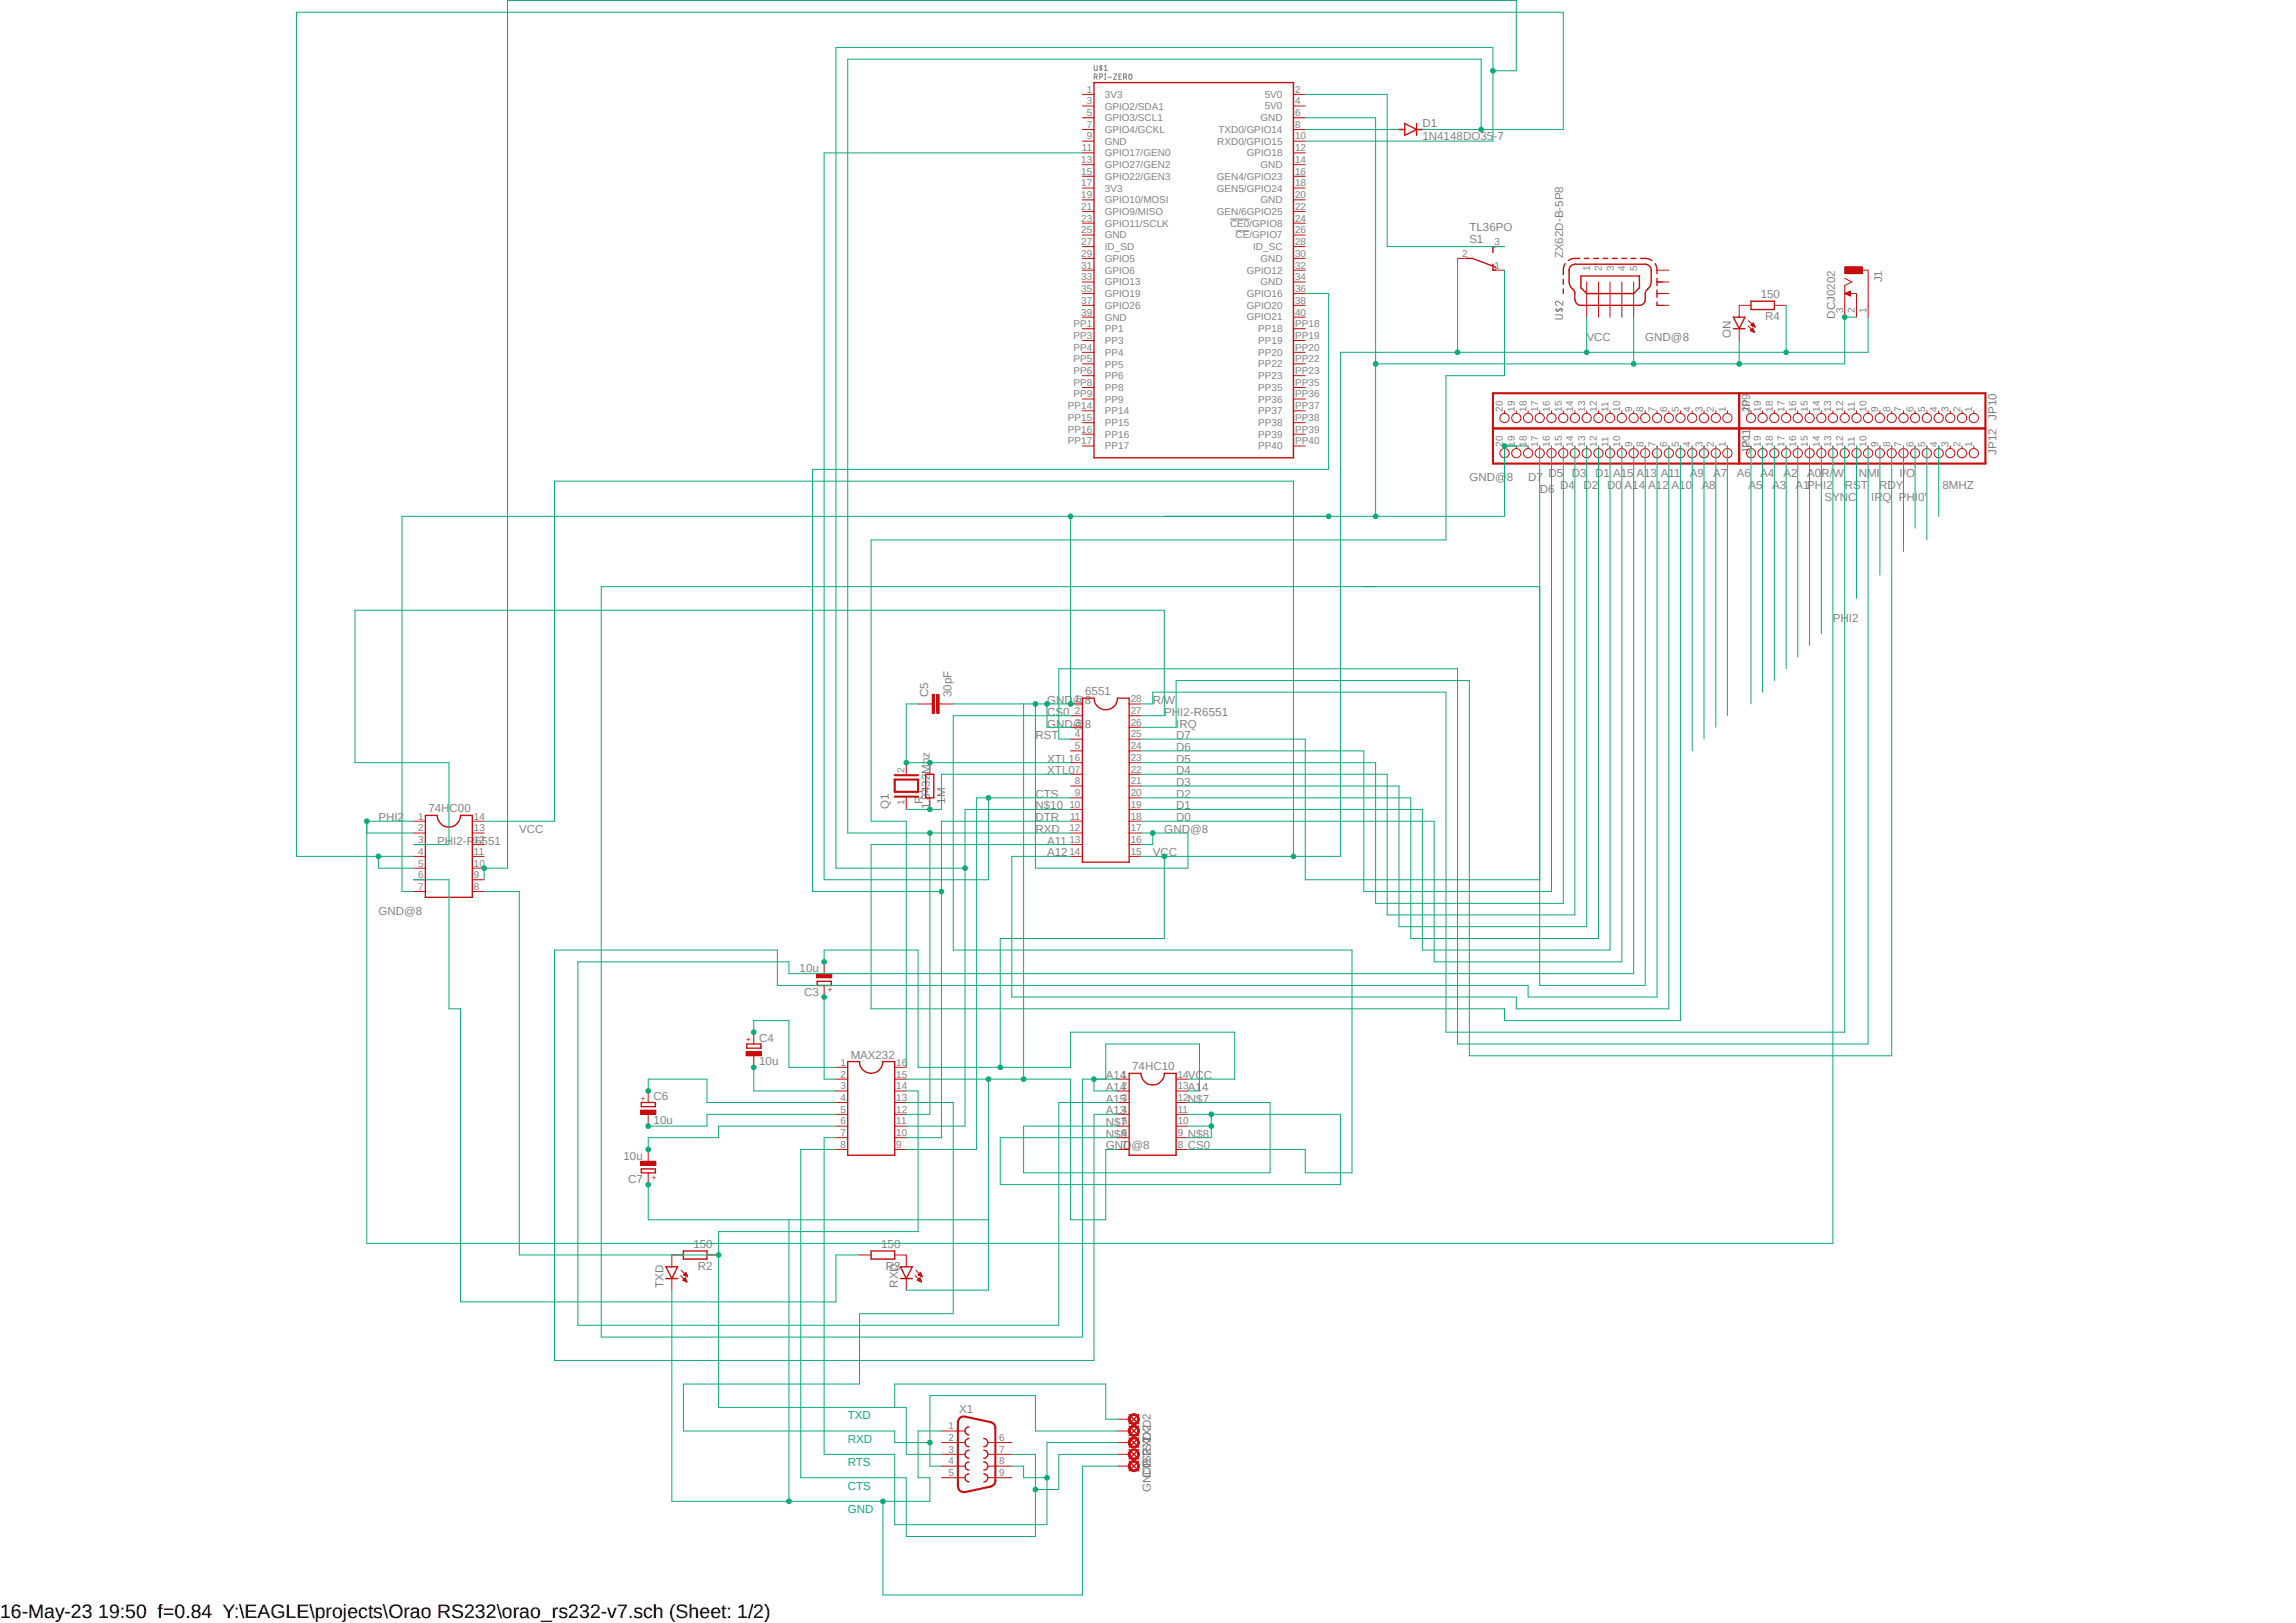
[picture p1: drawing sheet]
<svg xmlns="http://www.w3.org/2000/svg" width="420mm" height="297mm" viewBox="0 0 420 297" stroke-linecap="round" stroke-linejoin="round" font-family="sans-serif">
<defs><g id="words">
<text font-size="3.6" x="0" y="296">16-May-23 19:50 f=0.84 Y:\EAGLE\projects\Orao RS232\orao_rs232-v7.sch (Sheet: 1/2)</text>
<g font-size="2.1" fill="#808080">
<text x="260.2" y="23.3">D1</text>
<text x="260.2" y="25.7">1N4148DO35-7</text>
<text x="268.8" y="42.3">TL36PO</text>
<text x="268.8" y="44.5">S1</text>
<text x="286" y="47.3" transform="rotate(-90 286 47.3)">ZX62D-B-5P8</text>
<text x="344.3" y="51.7" transform="rotate(-90 344.3 51.7)">J1</text>
<text x="322.1" y="54.6">150</text>
<text x="322.9" y="58.6">R4</text>
<text x="335.7" y="58.3" transform="rotate(-90 335.7 58.3)">DCJ0202</text>
<text x="290.2" y="62.3">VCC</text>
<text x="300.9" y="62.3">GND@8</text>
<text x="316.6" y="61.9" transform="rotate(-90 316.6 61.9)">ON</text>
<text x="320.2" y="75.6" transform="rotate(-90 320.2 75.6)">JP9</text>
<text x="365.2" y="76.8" transform="rotate(-90 365.2 76.8)">JP10</text>
<text x="320.2" y="83.1" transform="rotate(-90 320.2 83.1)">JP11</text>
<text x="365.2" y="83.2" transform="rotate(-90 365.2 83.2)">JP12</text>
<text x="268.8" y="88.1">GND@8</text>
<text x="279.5" y="88.1">D7</text>
<text x="283.3" y="87.4">D5</text>
<text x="285.4" y="89.5">D4</text>
<text x="287.5" y="87.4">D3</text>
<text x="289.7" y="89.5">D2</text>
<text x="291.8" y="87.4">D1</text>
<text x="294" y="89.5">D0</text>
<text x="295.1" y="87.4">A15</text>
<text x="297.2" y="89.5">A14</text>
<text x="299.3" y="87.4">A13</text>
<text x="301.5" y="89.5">A12</text>
<text x="303.8" y="87.4">A11</text>
<text x="305.8" y="89.5">A10</text>
<text x="309.1" y="87.4">A9</text>
<text x="311.3" y="89.5">A8</text>
<text x="313.4" y="87.4">A7</text>
<text x="317.7" y="87.4">A6</text>
<text x="319.8" y="89.5">A5</text>
<text x="322" y="87.4">A4</text>
<text x="324.1" y="89.5">A3</text>
<text x="326.3" y="87.4">A2</text>
<text x="328.4" y="89.5">A1PHI2</text>
<text x="330.6" y="87.4">A0</text>
<text x="333.2" y="87.4">R/W</text>
<text x="337.5" y="89.5">RST</text>
<text x="340" y="87.4">NMI</text>
<text x="343.7" y="89.5">RDY</text>
<text x="347.5" y="87.4">I/O</text>
<text x="355.3" y="89.5">8MHZ</text>
<text x="281.6" y="90.2">D6</text>
<text x="333.8" y="91.7">SYNC</text>
<text x="342.3" y="91.7">IRQ</text>
<text x="347.3" y="91.7">PHI0'</text>
<text x="335.3" y="113.8">PHI2</text>
<text x="169.8" y="127.5" transform="rotate(-90 169.8 127.5)">C5</text>
<text x="174" y="127.5" transform="rotate(-90 174 127.5)">30pF</text>
<text x="191.6" y="131">CS0</text>
<text x="191.6" y="128.8">GND@8</text>
<text x="198.5" y="127.2">6551</text>
<text x="210.9" y="128.8">R/W</text>
<text x="213" y="131">PHI2-R6551</text>
<text x="189.4" y="135.3">RST</text>
<text x="191.6" y="133.1">GND@8</text>
<text x="215.1" y="137.4">D6</text>
<text x="215.1" y="135.3">D7</text>
<text x="215.1" y="133.1">IRQ</text>
<text x="191.6" y="139.6">XTL1</text>
<text x="191.6" y="141.7">XTL0</text>
<text x="215.1" y="143.8">D3</text>
<text x="215.1" y="141.7">D4</text>
<text x="215.1" y="139.6">D5</text>
<text x="78.4" y="148.7">74HC00</text>
<text x="162.6" y="148.1" transform="rotate(-90 162.6 148.1)">Q1</text>
<text x="168.8" y="147.1" transform="rotate(-90 168.8 147.1)">R1</text>
<text x="170.1" y="148.1" transform="rotate(-90 170.1 148.1)">1.8432Mhz</text>
<text x="172.9" y="147.1" transform="rotate(-90 172.9 147.1)">1M</text>
<text x="189.4" y="146">CTS</text>
<text x="189.4" y="148.1">N$10</text>
<text x="215.1" y="148.1">D1</text>
<text x="215.1" y="146">D2</text>
<text x="69.2" y="150.3">PHI2</text>
<text x="80" y="154.6">PHI2-R6551</text>
<text x="95" y="152.4">VCC</text>
<text x="189.4" y="152.4">RXD</text>
<text x="189.4" y="150.3">DTR</text>
<text x="191.6" y="154.6">A11</text>
<text x="213" y="152.4">GND@8</text>
<text x="215.1" y="150.3">D0</text>
<text x="191.6" y="156.7">A12</text>
<text x="210.9" y="156.7">VCC</text>
<text x="69.2" y="167.4">GND@8</text>
<text x="146.3" y="177.9">10u</text>
<text x="147.1" y="182.2">C3</text>
<text x="138.9" y="190.6">C4</text>
<text x="138.9" y="194.9">10u</text>
<text x="155.6" y="193.7">MAX232</text>
<text x="202.3" y="197.5">A14</text>
<text x="207.1" y="195.9">74HC10</text>
<text x="217.3" y="197.5">VCC</text>
<text x="119.5" y="201.4">C6</text>
<text x="202.3" y="199.6">A14</text>
<text x="202.3" y="201.8">A15</text>
<text x="202.3" y="203.9">A13</text>
<text x="217.3" y="199.6">A14</text>
<text x="217.3" y="201.8">N$7</text>
<text x="119.5" y="205.7">10u</text>
<text x="202.3" y="206.1">N$7</text>
<text x="202.3" y="208.2">N$8</text>
<text x="217.3" y="208.2">N$8</text>
<text x="114" y="212.3">10u</text>
<text x="202.3" y="210.4">GND@8</text>
<text x="217.3" y="210.4">CS0</text>
<text x="114.9" y="216.5">C7</text>
<text x="126.8" y="228.3">150</text>
<text x="127.7" y="232.4">R2</text>
<text x="161.2" y="228.3">150</text>
<text x="162" y="232.4">R3</text>
<text x="121.4" y="235.7" transform="rotate(-90 121.4 235.7)">TXD</text>
<text x="164.3" y="235.7" transform="rotate(-90 164.3 235.7)">RXD</text>
<text x="175.4" y="258.7">X1</text>
<text x="210.5" y="268.3" transform="rotate(-90 210.5 268.3)">RTS2</text>
<text x="210.5" y="273.1" transform="rotate(-90 210.5 273.1)">GND2 RXD2</text>
<text x="210.5" y="270.5" transform="rotate(-90 210.5 270.5)">CTS2 TXD2</text>
</g>
<g font-size="2.1" fill="#0dab76">
<text x="155.1" y="264">RXD</text>
<text x="155.1" y="259.7">TXD</text>
<text x="155.1" y="268.3">RTS</text>
<text x="155.1" y="272.6">CTS</text>
<text x="155.1" y="276.9">GND</text>
</g>
<g font-size="1.8" fill="#808080">
<text x="198.8" y="17">1</text>
<text x="202.1" y="17.9">3V3</text>
<text x="231.4" y="17.9">5V0</text>
<text x="236.9" y="17">2</text>
<text x="198.8" y="19.1">3</text>
<text x="198.8" y="21.3">5</text>
<text x="198.8" y="23.4">7</text>
<text x="202.1" y="20.1">GPIO2/SDA1</text>
<text x="202.1" y="22.2">GPIO3/SCL1</text>
<text x="230.6" y="22.2">GND</text>
<text x="231.4" y="20">5V0</text>
<text x="236.9" y="19.1">4</text>
<text x="236.9" y="21.3">6</text>
<text x="236.9" y="23.4">8</text>
<text x="197.8" y="29.8">13</text>
<text x="197.9" y="27.7">11</text>
<text x="198.8" y="25.5">9</text>
<text x="202.1" y="24.3">GPIO4/GCKL</text>
<text x="202.1" y="26.5">GND</text>
<text x="202.1" y="28.6">GPIO17/GEN0</text>
<text x="222.7" y="26.5">RXD0/GPIO15</text>
<text x="222.9" y="24.3">TXD0/GPIO14</text>
<text x="228" y="28.6">GPIO18</text>
<text x="236.9" y="25.5">10</text>
<text x="236.9" y="27.7">12</text>
<text x="236.9" y="29.8">14</text>
<text x="197.8" y="32">15</text>
<text x="197.8" y="34.1">17</text>
<text x="202.1" y="30.8">GPIO27/GEN2</text>
<text x="202.1" y="32.9">GPIO22/GEN3</text>
<text x="202.1" y="35.1">3V3</text>
<text x="222.6" y="32.9">GEN4/GPIO23</text>
<text x="222.6" y="35.1">GEN5/GPIO24</text>
<text x="230.6" y="30.8">GND</text>
<text x="236.9" y="32">16</text>
<text x="236.9" y="34.1">18</text>
<text x="197.8" y="36.3">19</text>
<text x="197.8" y="38.4">21</text>
<text x="197.8" y="40.6">23</text>
<text x="202.1" y="37.2">GPIO10/MOSI</text>
<text x="202.1" y="39.4">GPIO9/MISO</text>
<text x="202.1" y="41.5">GPIO11/SCLK</text>
<text x="222.6" y="39.3">GEN/6GPIO25</text>
<text x="225" y="41.5">CE0/GPIO8</text>
<text x="230.6" y="37.2">GND</text>
<text x="236.9" y="36.3">20</text>
<text x="236.9" y="38.4">22</text>
<text x="236.9" y="40.6">24</text>
<text x="197.8" y="42.7">25</text>
<text x="197.8" y="44.8">27</text>
<text x="197.8" y="47">29</text>
<text x="202.1" y="43.6">GND</text>
<text x="202.1" y="45.8">ID_SD</text>
<text x="202.1" y="47.9">GPIO5</text>
<text x="226" y="43.6">CE/GPIO7</text>
<text x="229.2" y="45.8">ID_SC</text>
<text x="230.6" y="47.9">GND</text>
<text x="236.9" y="42.7">26</text>
<text x="236.9" y="44.8">28</text>
<text x="236.9" y="47">30</text>
<text x="267.5" y="47">2</text>
<text x="273.4" y="44.8">3</text>
<text x="197.8" y="49.1">31</text>
<text x="197.8" y="51.3">33</text>
<text x="197.8" y="53.4">35</text>
<text x="202.1" y="50.1">GPIO6</text>
<text x="202.1" y="52.2">GPIO13</text>
<text x="228" y="50.1">GPIO12</text>
<text x="230.6" y="52.2">GND</text>
<text x="236.9" y="49.1">32</text>
<text x="236.9" y="51.3">34</text>
<text x="236.9" y="53.4">36</text>
<text x="273.4" y="49.1">1</text>
<text x="290.9" y="49.6" transform="rotate(-90 290.9 49.6)">1</text>
<text x="293" y="49.6" transform="rotate(-90 293 49.6)">2</text>
<text x="295.2" y="49.6" transform="rotate(-90 295.2 49.6)">3</text>
<text x="297.3" y="49.6" transform="rotate(-90 297.3 49.6)">4</text>
<text x="299.5" y="49.6" transform="rotate(-90 299.5 49.6)">5</text>
<text x="196.3" y="59.9">PP1</text>
<text x="197.8" y="55.6">37</text>
<text x="197.8" y="57.7">39</text>
<text x="202.1" y="54.4">GPIO19</text>
<text x="202.1" y="56.5">GPIO26</text>
<text x="202.1" y="58.7">GND</text>
<text x="228" y="54.4">GPIO16</text>
<text x="228" y="56.5">GPIO20</text>
<text x="228" y="58.6">GPIO21</text>
<text x="236.9" y="55.6">38</text>
<text x="236.9" y="57.7">40</text>
<text x="236.9" y="59.9">PP18</text>
<text x="337.1" y="57.2" transform="rotate(-90 337.1 57.2)">3</text>
<text x="339.3" y="57.2" transform="rotate(-90 339.3 57.2)">2</text>
<text x="341.4" y="57.2" transform="rotate(-90 341.4 57.2)">1</text>
<text x="196.3" y="62">PP3</text>
<text x="196.3" y="64.2">PP4</text>
<text x="202.1" y="60.8">PP1</text>
<text x="202.1" y="62.9">PP3</text>
<text x="202.1" y="65.1">PP4</text>
<text x="230.1" y="60.8">PP18</text>
<text x="230.1" y="62.9">PP19</text>
<text x="230.1" y="65.1">PP20</text>
<text x="236.9" y="62">PP19</text>
<text x="236.9" y="64.2">PP20</text>
<text x="196.3" y="66.3">PP5</text>
<text x="196.3" y="68.5">PP6</text>
<text x="196.3" y="70.6">PP8</text>
<text x="202.1" y="67.3">PP5</text>
<text x="202.1" y="69.4">PP6</text>
<text x="202.1" y="71.5">PP8</text>
<text x="230.1" y="67.2">PP22</text>
<text x="230.1" y="69.4">PP23</text>
<text x="230.1" y="71.5">PP35</text>
<text x="236.9" y="66.3">PP22</text>
<text x="236.9" y="68.5">PP23</text>
<text x="236.9" y="70.6">PP35</text>
<text x="195.3" y="74.9">PP14</text>
<text x="195.3" y="77">PP15</text>
<text x="196.3" y="72.7">PP9</text>
<text x="202.1" y="73.7">PP9</text>
<text x="202.1" y="75.8">PP14</text>
<text x="202.1" y="78">PP15</text>
<text x="230.1" y="73.7">PP36</text>
<text x="230.1" y="75.8">PP37</text>
<text x="230.1" y="78">PP38</text>
<text x="236.9" y="72.7">PP36</text>
<text x="236.9" y="74.9">PP37</text>
<text x="236.9" y="77">PP38</text>
<text x="274.9" y="75.4" transform="rotate(-90 274.9 75.4)">20</text>
<text x="277.1" y="75.4" transform="rotate(-90 277.1 75.4)">19</text>
<text x="279.2" y="75.4" transform="rotate(-90 279.2 75.4)">18</text>
<text x="281.3" y="75.4" transform="rotate(-90 281.3 75.4)">17</text>
<text x="283.5" y="75.4" transform="rotate(-90 283.5 75.4)">16</text>
<text x="285.7" y="75.4" transform="rotate(-90 285.7 75.4)">15</text>
<text x="287.8" y="75.4" transform="rotate(-90 287.8 75.4)">14</text>
<text x="289.9" y="75.4" transform="rotate(-90 289.9 75.4)">13</text>
<text x="292.1" y="75.4" transform="rotate(-90 292.1 75.4)">12</text>
<text x="294.2" y="75.4" transform="rotate(-90 294.2 75.4)">11</text>
<text x="296.4" y="75.4" transform="rotate(-90 296.4 75.4)">10</text>
<text x="298.5" y="75.4" transform="rotate(-90 298.5 75.4)">9</text>
<text x="300.6" y="75.4" transform="rotate(-90 300.6 75.4)">8</text>
<text x="302.8" y="75.4" transform="rotate(-90 302.8 75.4)">7</text>
<text x="305" y="75.4" transform="rotate(-90 305 75.4)">6</text>
<text x="307.1" y="75.4" transform="rotate(-90 307.1 75.4)">5</text>
<text x="309.2" y="75.4" transform="rotate(-90 309.2 75.4)">4</text>
<text x="311.4" y="75.4" transform="rotate(-90 311.4 75.4)">3</text>
<text x="313.5" y="75.4" transform="rotate(-90 313.5 75.4)">2</text>
<text x="315.7" y="75.4" transform="rotate(-90 315.7 75.4)">1</text>
<text x="320" y="75.4" transform="rotate(-90 320 75.4)">20</text>
<text x="322.1" y="75.4" transform="rotate(-90 322.1 75.4)">19</text>
<text x="324.3" y="75.4" transform="rotate(-90 324.3 75.4)">18</text>
<text x="326.4" y="75.4" transform="rotate(-90 326.4 75.4)">17</text>
<text x="328.5" y="75.4" transform="rotate(-90 328.5 75.4)">16</text>
<text x="330.7" y="75.4" transform="rotate(-90 330.7 75.4)">15</text>
<text x="332.9" y="75.4" transform="rotate(-90 332.9 75.4)">14</text>
<text x="335" y="75.4" transform="rotate(-90 335 75.4)">13</text>
<text x="337.1" y="75.4" transform="rotate(-90 337.1 75.4)">12</text>
<text x="339.3" y="75.4" transform="rotate(-90 339.3 75.4)">11</text>
<text x="341.4" y="75.4" transform="rotate(-90 341.4 75.4)">10</text>
<text x="343.6" y="75.4" transform="rotate(-90 343.6 75.4)">9</text>
<text x="345.7" y="75.4" transform="rotate(-90 345.7 75.4)">8</text>
<text x="347.9" y="75.4" transform="rotate(-90 347.9 75.4)">7</text>
<text x="350" y="75.4" transform="rotate(-90 350 75.4)">6</text>
<text x="352.2" y="75.4" transform="rotate(-90 352.2 75.4)">5</text>
<text x="354.3" y="75.4" transform="rotate(-90 354.3 75.4)">4</text>
<text x="356.4" y="75.4" transform="rotate(-90 356.4 75.4)">3</text>
<text x="358.6" y="75.4" transform="rotate(-90 358.6 75.4)">2</text>
<text x="360.8" y="75.4" transform="rotate(-90 360.8 75.4)">1</text>
<text x="195.3" y="79.2">PP16</text>
<text x="195.3" y="81.3">PP17</text>
<text x="202.1" y="80.1">PP16</text>
<text x="202.1" y="82.3">PP17</text>
<text x="230.1" y="80.1">PP39</text>
<text x="230.1" y="82.3">PP40</text>
<text x="236.9" y="79.2">PP39</text>
<text x="236.9" y="81.3">PP40</text>
<text x="274.9" y="81.8" transform="rotate(-90 274.9 81.8)">20</text>
<text x="277.1" y="81.8" transform="rotate(-90 277.1 81.8)">19</text>
<text x="279.2" y="81.8" transform="rotate(-90 279.2 81.8)">18</text>
<text x="281.3" y="81.8" transform="rotate(-90 281.3 81.8)">17</text>
<text x="283.5" y="81.8" transform="rotate(-90 283.5 81.8)">16</text>
<text x="285.7" y="81.8" transform="rotate(-90 285.7 81.8)">15</text>
<text x="287.8" y="81.8" transform="rotate(-90 287.8 81.8)">14</text>
<text x="289.9" y="81.8" transform="rotate(-90 289.9 81.8)">13</text>
<text x="292.1" y="81.8" transform="rotate(-90 292.1 81.8)">12</text>
<text x="294.2" y="81.8" transform="rotate(-90 294.2 81.8)">11</text>
<text x="296.4" y="81.8" transform="rotate(-90 296.4 81.8)">10</text>
<text x="298.5" y="81.8" transform="rotate(-90 298.5 81.8)">9</text>
<text x="300.6" y="81.8" transform="rotate(-90 300.6 81.8)">8</text>
<text x="302.8" y="81.8" transform="rotate(-90 302.8 81.8)">7</text>
<text x="305" y="81.8" transform="rotate(-90 305 81.8)">6</text>
<text x="307.1" y="81.8" transform="rotate(-90 307.1 81.8)">5</text>
<text x="309.2" y="81.8" transform="rotate(-90 309.2 81.8)">4</text>
<text x="311.4" y="81.8" transform="rotate(-90 311.4 81.8)">3</text>
<text x="313.5" y="81.8" transform="rotate(-90 313.5 81.8)">2</text>
<text x="315.7" y="81.8" transform="rotate(-90 315.7 81.8)">1</text>
<text x="320" y="81.8" transform="rotate(-90 320 81.8)">20</text>
<text x="322.1" y="81.8" transform="rotate(-90 322.1 81.8)">19</text>
<text x="324.3" y="81.8" transform="rotate(-90 324.3 81.8)">18</text>
<text x="326.4" y="81.8" transform="rotate(-90 326.4 81.8)">17</text>
<text x="328.5" y="81.8" transform="rotate(-90 328.5 81.8)">16</text>
<text x="330.7" y="81.8" transform="rotate(-90 330.7 81.8)">15</text>
<text x="332.9" y="81.8" transform="rotate(-90 332.9 81.8)">14</text>
<text x="335" y="81.8" transform="rotate(-90 335 81.8)">13</text>
<text x="337.1" y="81.8" transform="rotate(-90 337.1 81.8)">12</text>
<text x="339.3" y="81.8" transform="rotate(-90 339.3 81.8)">11</text>
<text x="341.4" y="81.8" transform="rotate(-90 341.4 81.8)">10</text>
<text x="343.6" y="81.8" transform="rotate(-90 343.6 81.8)">9</text>
<text x="345.7" y="81.8" transform="rotate(-90 345.7 81.8)">8</text>
<text x="347.9" y="81.8" transform="rotate(-90 347.9 81.8)">7</text>
<text x="350" y="81.8" transform="rotate(-90 350 81.8)">6</text>
<text x="352.2" y="81.8" transform="rotate(-90 352.2 81.8)">5</text>
<text x="354.3" y="81.8" transform="rotate(-90 354.3 81.8)">4</text>
<text x="356.4" y="81.8" transform="rotate(-90 356.4 81.8)">3</text>
<text x="358.6" y="81.8" transform="rotate(-90 358.6 81.8)">2</text>
<text x="360.8" y="81.8" transform="rotate(-90 360.8 81.8)">1</text>
<text x="196.6" y="128.5">1</text>
<text x="196.6" y="130.7">2</text>
<text x="206.8" y="130.7">27</text>
<text x="206.8" y="128.5">28</text>
<text x="196.6" y="132.8">3</text>
<text x="196.6" y="135">4</text>
<text x="196.6" y="137.1">5</text>
<text x="206.8" y="137.1">24</text>
<text x="206.8" y="135">25</text>
<text x="206.8" y="132.8">26</text>
<text x="165.5" y="141.4" transform="rotate(-90 165.5 141.4)">2</text>
<text x="196.6" y="139.2">6</text>
<text x="196.6" y="141.4">7</text>
<text x="196.6" y="143.6">8</text>
<text x="206.8" y="143.6">21</text>
<text x="206.8" y="141.4">22</text>
<text x="206.8" y="139.2">23</text>
<text x="76.5" y="150">1</text>
<text x="86.7" y="150">14</text>
<text x="165.5" y="147.3" transform="rotate(-90 165.5 147.3)">1</text>
<text x="195.6" y="147.8">10</text>
<text x="195.7" y="150">11</text>
<text x="196.6" y="145.7">9</text>
<text x="206.8" y="150">18</text>
<text x="206.8" y="147.8">19</text>
<text x="206.8" y="145.7">20</text>
<text x="76.5" y="152.1">2</text>
<text x="76.5" y="154.3">3</text>
<text x="86.7" y="154.3">12</text>
<text x="86.7" y="152.1">13</text>
<text x="195.6" y="152.1">12</text>
<text x="195.6" y="154.3">13</text>
<text x="206.8" y="154.3">16</text>
<text x="206.8" y="152.1">17</text>
<text x="76.5" y="156.4">4</text>
<text x="76.5" y="158.6">5</text>
<text x="76.5" y="160.7">6</text>
<text x="86.7" y="160.7">9</text>
<text x="86.7" y="158.6">10</text>
<text x="86.7" y="156.4">11</text>
<text x="195.6" y="156.4">14</text>
<text x="206.8" y="156.4">15</text>
<text x="76.5" y="162.9">7</text>
<text x="86.7" y="162.9">8</text>
<text x="153.8" y="195">1</text>
<text x="153.8" y="197.2">2</text>
<text x="164" y="197.2">15</text>
<text x="164" y="195">16</text>
<text x="205.2" y="197.2">1</text>
<text x="215.4" y="197.2">14</text>
<text x="153.8" y="199.3">3</text>
<text x="153.8" y="201.5">4</text>
<text x="153.8" y="203.6">5</text>
<text x="164" y="203.6">12</text>
<text x="164" y="201.5">13</text>
<text x="164" y="199.3">14</text>
<text x="205.2" y="199.3">2</text>
<text x="205.2" y="201.5">3</text>
<text x="205.2" y="203.6">4</text>
<text x="215.4" y="203.6">11</text>
<text x="215.4" y="201.5">12</text>
<text x="215.4" y="199.3">13</text>
<text x="153.8" y="205.8">6</text>
<text x="153.8" y="207.9">7</text>
<text x="164" y="207.9">10</text>
<text x="164" y="205.8">11</text>
<text x="205.2" y="205.8">5</text>
<text x="205.2" y="207.9">6</text>
<text x="215.4" y="207.9">9</text>
<text x="215.4" y="205.8">10</text>
<text x="153.8" y="210.1">8</text>
<text x="163.9" y="210.1">9</text>
<text x="205.2" y="210.1">7</text>
<text x="215.4" y="210.1">8</text>
<text x="173.5" y="261.5">1</text>
<text x="173.5" y="263.7">2</text>
<text x="182.8" y="263.7">6</text>
<text x="173.5" y="265.9">3</text>
<text x="173.5" y="268">4</text>
<text x="182.8" y="265.9">7</text>
<text x="182.8" y="268">8</text>
<text x="173.5" y="270.1">5</text>
<text x="182.8" y="270.1">9</text>
</g>
<g font-size="1.5" fill="#c90d0c">
<text x="152.3" y="181.5" transform="rotate(-90 152.3 181.5)">+</text>
<text x="137.4" y="190.7" transform="rotate(-90 137.4 190.7)">+</text>
<text x="118.1" y="201.4" transform="rotate(-90 118.1 201.4)">+</text>
<text x="120.1" y="215.9" transform="rotate(-90 120.1 215.9)">+</text>
</g>
<g font-size=".5" fill="#808080">
<text x="254.6" y="23.9">SpiceOrder 1</text>
<text x="258.8" y="23.9">SpiceOrder 2</text>
</g>
</g></defs>
<path d="M54.1 0l311.9 292M366 0l-311.9 292" fill="none" stroke="#fff" stroke-width=".18"/>
<g fill="none" stroke="#808080" stroke-width=".18">
<path d="M200.2 14.1h.4v-.5l-.4-.1v1M200.2 11.9v.8l.2 .2 .3-.1v-.9M200.5 14.1l.2 .4M201.2 14.1h.4l.1-.4-.5-.2v1M201.4 11.9v1M201.6 12.1l-.3-.1-.1 .2 .4 .4-.1 .2-.3-.1M202 12.1l.3-.2v1M202 12.9h.6M202.1 13.5h.2M202.1 14.5h.2M202.2 13.5v1M202.7 14.1h.6"/>
<path d="M203.7 13.5h.6l-.6 1h.6M204.7 14h.3M205.1 13.5h-.4v1h.4M205.5 14.1h.5l.1-.4-.6-.2v1M205.9 14.1l.2 .4M206.7 13.5h.1l.3 .3-.1 .6-.2 .1-.3-.1v-.1v-.5zM225 40.1h3.6M226 42.2h2.6M284.5 57.6h1a.38 .38 0 0 1 .4 .4 .38 .38 0 0 1-.4 .4h-1M284.5 56.7h1.4M284.7 56.4v.6h.3l.4-.6h.1l.2 .2v.4M285.9 55.1v.8l-.8-.7a.37 .37 0 0 0-.6 .2 .37 .37 0 0 0 .3 .5"/>
</g>
<g fill="none" stroke="#c90d0c" stroke-width=".25">
<path d="M198 127.8h2.1a2.16 2.16 0 0 0 2.2 2.1 2.16 2.16 0 0 0 2.1-2.1h2.1v30h-8.5zM169.3 141.7h1.5v4.3h-1.5zM149.5 179.6h2.6v.7h-2.6zM155.1 194.3h2.1a2.14 2.14 0 0 0 2.2 2.1 2.14 2.14 0 0 0 2.1-2.1h2.2v17.1h-8.6zM206.5 196.4h2.2a2.14 2.14 0 0 0 2.1 2.1 2.14 2.14 0 0 0 2.2-2.1h2.1v15h-8.6zM121.8 231.8h2.2l-1.1 2.2zM121.8 234h2.2M125 228.9h4.3v1.5h-4.3zM159.3 228.9h4.4v1.5h-4.4zM164.7 234h2.2M164.7 231.8h2.2l-1.1 2.2zM177.2 263.2a.76 .76 0 0 0-.7 .8 .76 .76 0 0 0 .7 .8"/>
<path d="M177.2 261.1a.74 .74 0 0 0-.7 .8 .74 .74 0 0 0 .7 .7M177.2 265.4a.76 .76 0 0 0-.7 .7 .76 .76 0 0 0 .7 .8M177.2 267.5a.74 .74 0 0 0-.7 .8 .74 .74 0 0 0 .7 .7M177.2 269.7a.74 .74 0 0 0-.7 .7 .74 .74 0 0 0 .7 .8M180 263.2a.76 .76 0 0 1 .7 .8 .76 .76 0 0 1-.7 .8M180 267.5a.74 .74 0 0 1 .7 .8 .74 .74 0 0 1-.7 .7M180 265.4a.76 .76 0 0 1 .7 .7 .76 .76 0 0 1-.7 .8M180 269.7a.74 .74 0 0 1 .7 .7 .74 .74 0 0 1-.7 .8"/>
</g>
<g fill="none" stroke="#c90d0c" stroke-width=".18">
<path d="M167.9 128.8h2.6M170.1 139.6v2.1M170.5 127.1h.4v3.5h-.4zM171.4 127.1h.4v3.5h-.4zM171.8 128.8h2.6M195.8 128.8h2.2M195.8 131h2.2M195.8 133.1h2.2M195.8 135.3h2.2M195.8 137.4h2.2M195.8 139.6h2.2M206.5 128.8h2.2"/>
<path d="M206.5 131h2.2M206.5 133.1h2.2M206.5 135.3h2.2M206.5 137.4h2.2M206.5 139.6h2.2M170.1 146v2.1M195.8 141.7h2.2M195.8 143.8h2.2M195.8 146h2.2M195.8 148.1h2.2M195.8 150.3h2.2M195.8 152.4h2.2"/>
<path d="M195.8 154.6h2.2M195.8 156.7h2.2M206.5 141.7h2.2M206.5 143.8h2.2M206.5 146h2.2M206.5 148.1h2.2M206.5 150.3h2.2M206.5 152.4h2.2M206.5 154.6h2.2M206.5 156.7h2.2M152.9 195.3h2.2M152.9 197.5h2.2"/>
<path d="M152.9 199.6h2.2M163.7 195.3h2.1M163.7 197.5h2.1M163.7 199.6h2.1M204.4 197.5h2.1M204.4 199.6h2.1M215.1 197.5h2.2M215.1 199.6h2.2M152.9 201.8h2.2M152.9 203.9h2.2M152.9 206.1h2.2M152.9 208.2h2.2"/>
<path d="M152.9 210.4h2.2M163.7 201.8h2.1M163.7 203.9h2.1M163.7 206.1h2.1M163.7 208.2h2.1M163.7 210.4h2.1M204.4 201.8h2.1M204.4 203.9h2.1M204.4 206.1h2.1M204.4 208.2h2.1M204.4 210.4h2.1M215.1 201.8h2.2"/>
<path d="M215.1 203.9h2.2M215.1 206.1h2.2M215.1 208.2h2.2M215.1 210.4h2.2M122.9 234v2.1M124.5 233.4l1.1 1.2M124.6 232.5l1.2 1.1M124.9 234.3l.4-.5 .3 .8M124.9 234.3l.7 .3M124.9 234.3h.6M125 234.2h.5M125 229.7h-2.1v2.1"/>
<path d="M125.1 233.3h.5M125.1 234.4h.5M125.1 234.1h.4M125.1 234.1h.3M125.1 233.4h.5M125.2 233.2h.4M125.2 234h.2M125.2 233.1h.4M125.2 234.4h.4M125.2 233.9h.2M125.3 233.4h.4M125.3 233h.2"/>
<path d="M125.3 234.5h.3M125.4 232.9l.4 .7-.8-.3zM125.4 233.5h.3M125.4 232.9h.1M125.6 233.6h.1M125.7 233.6h.1M129.3 229.7h2.1M157.2 229.7h2.1M163.7 229.7h2.1v2.1M165.8 234v2.1M167.4 233.4l1.2 1.2M167.5 232.5l1.2 1.1"/>
<path d="M167.8 234.3h.6M167.8 234.3l.5-.5 .3 .8M167.8 234.3l.8 .3M167.9 234.2h.5M167.9 233.3h.6M167.9 233.3l.5-.4 .3 .7M167.9 233.3l.8 .3M168 234.4h.5M168 234.1h.4M168 233.3h.5M168.1 233.4h.5M168.1 233.2h.4"/>
<path d="M168.1 234.4h.4M168.1 234h.2M168.1 233.1h.3M168.1 233.9h.2M168.2 233.4h.4M168.2 233h.2M168.3 234.5h.3M168.4 233.5h.2M168.4 232.9l-.1 .1M168.5 233.6h.2M168.7 233.6h.1M172.2 261.9h4.3"/>
<path d="M172.2 264h4.3M172.2 266.1h4.3M172.2 268.3h4.3M172.2 270.4h4.3M180.8 264h4.3M180.8 266.1h4.3M180.8 268.3h4.3M180.8 270.4h4.3"/>
</g>
<path d="M170.7 127.1v3.5M171.6 127.1v3.5" fill="none" stroke="#c90d0c" stroke-width=".42"/>
<path d="M175.5 259.6l.6-.4h.4l4.8 1.1a1.04 1.04 0 0 1 .8 1v9.7a1.04 1.04 0 0 1-.8 1l-4.8 1a1.1 1.1 0 0 1-1.3-1v-11.7z" fill="none" stroke="#c90d0c" stroke-width=".38"/>
<path d="M149.4 178.2h2.7v.7h-2.7z" fill-rule="evenodd" fill="#c90d0c"/>
<path d="M149.4 178.2h2.7v.7h-2.7zM150.7 176v2.2M150.7 180.3v2.2" fill="none" stroke="#c90d0c" stroke-width=".18"/>
<path d="M136.6 191.1h2.6v.7h-2.6z" fill="none" stroke="#c90d0c" stroke-width=".25"/>
<path d="M136.5 192.4h2.8v.8h-2.8z" fill-rule="evenodd" fill="#c90d0c"/>
<path d="M136.5 192.4h2.8v.8h-2.8zM137.9 188.9v2.2M137.9 193.2v2.1" fill="none" stroke="#c90d0c" stroke-width=".18"/>
<path d="M117.3 201.8h2.6v.7h-2.6z" fill="none" stroke="#c90d0c" stroke-width=".25"/>
<path d="M117.2 203.2h2.8v.7h-2.8z" fill-rule="evenodd" fill="#c90d0c"/>
<path d="M118.6 199.6v2.2M117.2 203.2h2.8v.7h-2.8zM118.6 203.9v2.2" fill="none" stroke="#c90d0c" stroke-width=".18"/>
<path d="M117.3 213.9h2.6v.7h-2.6z" fill="none" stroke="#c90d0c" stroke-width=".25"/>
<path d="M117.2 212.5h2.8v.8h-2.8z" fill-rule="evenodd" fill="#c90d0c"/>
<path d="M117.2 212.5h2.8v.8h-2.8zM118.6 210.4v2.1M118.6 214.6v2.2" fill="none" stroke="#c90d0c" stroke-width=".18"/>
<path d="M206.5 258.9l1.8 1.7M208.3 258.9l-1.8 1.7" fill="none" stroke="#c90d0c" stroke-width=".25"/>
<path d="M206.7 259a1.03 1.03 0 0 1 1.6 .2 1.03 1.03 0 0 1-.6 1.5 1.03 1.03 0 0 1-1.3-1h.3a.7 .7 0 0 1 .8-.7 .7 .7 0 0 1 .5 1 .7 .7 0 0 1-1 .2l-.3-.5h-.3l.1-.4z" fill-rule="evenodd" fill="#c90d0c"/>
<path d="M204.4 259.7h2.1M206.7 259a1.03 1.03 0 0 1 1.6 .2 1.03 1.03 0 0 1-.6 1.5 1.03 1.03 0 0 1-1.3-1h.3a.7 .7 0 0 1 .8-.7 .7 .7 0 0 1 .5 1 .7 .7 0 0 1-1 .2l-.3-.5h-.3l.1-.4z" fill="none" stroke="#c90d0c" stroke-width=".18"/>
<path d="M206.5 261l1.8 1.7M208.3 261l-1.8 1.7" fill="none" stroke="#c90d0c" stroke-width=".25"/>
<path d="M206.7 261.1a1.03 1.03 0 0 1 1.6 .2 1.03 1.03 0 0 1-.6 1.5 1.03 1.03 0 0 1-1.3-.9h.3a.7 .7 0 0 1 .8-.7 .7 .7 0 0 1 .5 .9 .7 .7 0 0 1-1 .3l-.3-.5h-.3z" fill-rule="evenodd" fill="#c90d0c"/>
<path d="M204.4 261.9h2.1M206.7 261.1a1.03 1.03 0 0 1 1.6 .2 1.03 1.03 0 0 1-.6 1.5 1.03 1.03 0 0 1-1.3-.9h.3a.7 .7 0 0 1 .8-.7 .7 .7 0 0 1 .5 .9 .7 .7 0 0 1-1 .3l-.3-.5h-.3z" fill="none" stroke="#c90d0c" stroke-width=".18"/>
<path d="M206.5 263.1l1.8 1.7M208.3 263.1l-1.8 1.7" fill="none" stroke="#c90d0c" stroke-width=".25"/>
<path d="M206.7 263.2a1.03 1.03 0 0 1 1.6 .3 1.03 1.03 0 0 1-.6 1.5 1.03 1.03 0 0 1-1.3-1h.3a.68 .68 0 0 1 .9-.7 .68 .68 0 0 1 .3 1.1 .68 .68 0 0 1-1.1-.1l-.1-.3h-.3l.1-.4z" fill-rule="evenodd" fill="#c90d0c"/>
<path d="M204.4 264h2.1M206.7 263.2a1.03 1.03 0 0 1 1.6 .3 1.03 1.03 0 0 1-.6 1.5 1.03 1.03 0 0 1-1.3-1h.3a.68 .68 0 0 1 .9-.7 .68 .68 0 0 1 .3 1.1 .68 .68 0 0 1-1.1-.1l-.1-.3h-.3l.1-.4z" fill="none" stroke="#c90d0c" stroke-width=".18"/>
<path d="M206.5 265.3l1.8 1.7M208.3 265.3l-1.8 1.7" fill="none" stroke="#c90d0c" stroke-width=".25"/>
<path d="M206.7 265.4a1.03 1.03 0 0 1 1.6 .3 1.03 1.03 0 0 1-.6 1.4 1.03 1.03 0 0 1-1.3-1h.3a.7 .7 0 0 1 .8-.7 .7 .7 0 0 1 .5 1 .7 .7 0 0 1-1 .3l-.3-.6h-.3l.1-.4z" fill-rule="evenodd" fill="#c90d0c"/>
<path d="M204.4 266.1h2.1M206.7 265.4a1.03 1.03 0 0 1 1.6 .3 1.03 1.03 0 0 1-.6 1.4 1.03 1.03 0 0 1-1.3-1h.3a.7 .7 0 0 1 .8-.7 .7 .7 0 0 1 .5 1 .7 .7 0 0 1-1 .3l-.3-.6h-.3l.1-.4z" fill="none" stroke="#c90d0c" stroke-width=".18"/>
<path d="M206.5 267.4l1.8 1.8M208.3 267.4l-1.8 1.8" fill="none" stroke="#c90d0c" stroke-width=".25"/>
<path d="M206.7 267.5a1.03 1.03 0 0 1 1.6 .3 1.03 1.03 0 0 1-.6 1.5 1.03 1.03 0 0 1-1.3-1h.3a.7 .7 0 0 1 .8-.7 .7 .7 0 0 1 .5 1 .7 .7 0 0 1-1 .2l-.3-.5h-.3z" fill-rule="evenodd" fill="#c90d0c"/>
<g fill="none" stroke="#c90d0c" stroke-width=".18">
<path d="M198 17.3h2.1M198 19.4h2.1M236.6 17.3h2.2M236.6 19.4h2.2M198 21.5h2.1M198 23.7h2.1M198 25.8h2.1M198 28h2.1M198 30.1h2.1M198 32.3h2.1M198 34.4h2.1M198 36.6h2.1"/>
<path d="M198 38.7h2.1M236.6 21.5h2.2M236.6 23.7h2.2M236.6 25.8h2.2M236.6 28h2.2M236.6 30.1h2.2M236.6 32.3h2.2M236.6 34.4h2.2M236.6 36.6h2.2M236.6 38.7h2.2M198 47.3h2.1M198 45.1h2.1"/>
<path d="M198 49.4h2.1M198 40.9h2.1M198 43h2.1M198 51.6h2.1M198 53.7h2.1M198 55.9h2.1M198 58h2.1M236.6 47.3h2.2M236.6 45.1h2.2M236.6 49.4h2.2M236.6 40.9h2.2M236.6 43h2.2"/>
<path d="M236.6 51.6h2.2M236.6 53.7h2.2M236.6 55.9h2.2M236.6 58h2.2M266.6 47.3h2.2M273.1 45.1h2.1M273.1 49.4h2.1M290.2 51.6v6.4M292.4 51.6v6.4M294.5 51.6v6.4M296.7 51.6v6.4M298.8 51.6v6.4"/>
<path d="M303.1 49.4h2.2M303.1 51.6h2.2M303.1 53.7h2.2M303.1 55.9h2.2M337.4 53.7h2.2v2.2M337.4 50.9l1.4 .7-1.4 .6v3.7M340.7 49.4h1v6.5M198 60.2h2.1M198 62.3h2.1M198 64.5h2.1M198 66.6h2.1M198 68.7h2.1"/>
<path d="M198 70.9h2.1M198 73h2.1M198 75.2h2.1M198 77.3h2.1M198 79.5h2.1M236.6 60.2h2.2M236.6 62.3h2.2M236.6 64.5h2.2M236.6 66.6h2.2M236.6 68.7h2.2M236.6 70.9h2.2M236.6 73h2.2"/>
<path d="M236.6 75.2h2.2M236.6 77.3h2.2M236.6 79.5h2.2M275.2 75.2v.4M277.4 75.2v.4M279.5 75.2v.4M281.6 75.2v.4M283.8 75.2v.4M286 75.2v.4M288.1 75.2v.4M290.2 75.2v.4M292.4 75.2v.4"/>
<path d="M294.5 75.2v.4M296.7 75.2v.4M298.8 75.2v.4M300.9 75.2v.4M303.1 75.2v.4M305.3 75.2v.4M307.4 75.2v.4M309.5 75.2v.4M311.7 75.2v.4M313.9 75.2v.4M316 75.2v.4M320.3 75.2v.4"/>
<path d="M322.4 75.2v.4M324.6 75.2v.4M326.7 75.2v.4M328.8 75.2v.4M331 75.2v.4M333.2 75.2v.4M335.3 75.2v.4M337.4 75.2v.4M339.6 75.2v.4M341.7 75.2v.4M343.9 75.2v.4M346 75.2v.4"/>
<path d="M348.2 75.2v.4M350.3 75.2v.4M352.5 75.2v.4M354.6 75.2v.4M356.7 75.2v.4M358.9 75.2v.4M361.1 75.2v.4M198 81.6h2.1M236.6 81.6h2.2M275.2 81.6v.5M277.4 81.6v.5M279.5 81.6v.5"/>
<path d="M281.6 81.6v.5M283.8 81.6v.5M286 81.6v.5M288.1 81.6v.5M290.2 81.6v.5M292.4 81.6v.5M294.5 81.6v.5M296.7 81.6v.5M298.8 81.6v.5M300.9 81.6v.5M303.1 81.6v.5M305.3 81.6v.5"/>
<path d="M307.4 81.6v.5M309.5 81.6v.5M311.7 81.6v.5M313.9 81.6v.5M316 81.6v.5M320.3 81.6v.5M322.4 81.6v.5M324.6 81.6v.5M326.7 81.6v.5M328.8 81.6v.5M331 81.6v.5M333.2 81.6v.5"/>
<path d="M335.3 81.6v.5M337.4 81.6v.5M339.6 81.6v.5M341.7 81.6v.5M343.9 81.6v.5M346 81.6v.5M348.2 81.6v.5M350.3 81.6v.5M352.5 81.6v.5M354.6 81.6v.5M356.7 81.6v.5M358.9 81.6v.5"/>
<path d="M361.1 81.6v.5M165.8 139.6v2.1M75.6 150.3h2.2M75.6 152.4h2.2M75.6 154.6h2.2M75.6 156.7h2.2M75.6 158.9h2.2M86.4 150.3h2.2M86.4 152.4h2.2M86.4 154.6h2.2M86.4 156.7h2.2M86.4 158.9h2.2"/>
<path d="M165.8 146v2.1M75.6 161h2.2M75.6 163.2h2.2M86.4 161h2.2M86.4 163.2h2.2M204.4 268.3h2.1M206.7 267.5a1.03 1.03 0 0 1 1.6 .3 1.03 1.03 0 0 1-.6 1.5 1.03 1.03 0 0 1-1.3-1h.3a.7 .7 0 0 1 .8-.7 .7 .7 0 0 1 .5 1 .7 .7 0 0 1-1 .2l-.3-.5h-.3z"/>
<circle cx="275.2" cy="76.5" r=".85"/>
<circle cx="277.4" cy="76.5" r=".85"/>
<circle cx="279.5" cy="76.5" r=".85"/>
<circle cx="281.6" cy="76.5" r=".85"/>
<circle cx="283.8" cy="76.5" r=".85"/>
<circle cx="286" cy="76.5" r=".85"/>
<circle cx="288.1" cy="76.5" r=".85"/>
<circle cx="290.2" cy="76.5" r=".85"/>
<circle cx="292.4" cy="76.5" r=".85"/>
<circle cx="294.5" cy="76.5" r=".85"/>
<circle cx="296.7" cy="76.5" r=".85"/>
<circle cx="298.8" cy="76.5" r=".85"/>
<circle cx="300.9" cy="76.5" r=".85"/>
<circle cx="303.1" cy="76.5" r=".85"/>
<circle cx="305.3" cy="76.5" r=".85"/>
<circle cx="307.4" cy="76.5" r=".85"/>
<circle cx="309.5" cy="76.5" r=".85"/>
<circle cx="311.7" cy="76.5" r=".85"/>
<circle cx="313.9" cy="76.5" r=".85"/>
<circle cx="316" cy="76.5" r=".85"/>
<circle cx="320.3" cy="76.5" r=".85"/>
<circle cx="322.4" cy="76.5" r=".85"/>
<circle cx="324.6" cy="76.5" r=".85"/>
<circle cx="326.7" cy="76.5" r=".85"/>
<circle cx="328.8" cy="76.5" r=".85"/>
<circle cx="331" cy="76.5" r=".85"/>
<circle cx="333.2" cy="76.5" r=".85"/>
<circle cx="335.3" cy="76.5" r=".85"/>
<circle cx="337.4" cy="76.5" r=".85"/>
<circle cx="339.6" cy="76.5" r=".85"/>
<circle cx="341.7" cy="76.5" r=".85"/>
<circle cx="343.9" cy="76.5" r=".85"/>
<circle cx="346" cy="76.5" r=".85"/>
<circle cx="348.2" cy="76.5" r=".85"/>
<circle cx="350.3" cy="76.5" r=".85"/>
<circle cx="352.5" cy="76.5" r=".85"/>
<circle cx="354.6" cy="76.5" r=".85"/>
<circle cx="356.7" cy="76.5" r=".85"/>
<circle cx="358.9" cy="76.5" r=".85"/>
<circle cx="361.1" cy="76.5" r=".85"/>
<circle cx="275.2" cy="82.9" r=".85"/>
<circle cx="277.4" cy="82.9" r=".85"/>
<circle cx="279.5" cy="82.9" r=".85"/>
<circle cx="281.6" cy="82.9" r=".85"/>
<circle cx="283.8" cy="82.9" r=".85"/>
<circle cx="286" cy="82.9" r=".85"/>
<circle cx="288.1" cy="82.9" r=".85"/>
<circle cx="290.2" cy="82.9" r=".85"/>
<circle cx="292.4" cy="82.9" r=".85"/>
<circle cx="294.5" cy="82.9" r=".85"/>
<circle cx="296.7" cy="82.9" r=".85"/>
<circle cx="298.8" cy="82.9" r=".85"/>
<circle cx="300.9" cy="82.9" r=".85"/>
<circle cx="303.1" cy="82.9" r=".85"/>
<circle cx="305.3" cy="82.9" r=".85"/>
<circle cx="307.4" cy="82.9" r=".85"/>
<circle cx="309.5" cy="82.9" r=".85"/>
<circle cx="311.7" cy="82.9" r=".85"/>
<circle cx="313.9" cy="82.9" r=".85"/>
<circle cx="316" cy="82.9" r=".85"/>
<circle cx="320.3" cy="82.9" r=".85"/>
<circle cx="322.4" cy="82.9" r=".85"/>
<circle cx="324.6" cy="82.9" r=".85"/>
<circle cx="326.7" cy="82.9" r=".85"/>
<circle cx="328.8" cy="82.9" r=".85"/>
<circle cx="331" cy="82.9" r=".85"/>
<circle cx="333.2" cy="82.9" r=".85"/>
<circle cx="335.3" cy="82.9" r=".85"/>
<circle cx="337.4" cy="82.9" r=".85"/>
<circle cx="339.6" cy="82.9" r=".85"/>
<circle cx="341.7" cy="82.9" r=".85"/>
<circle cx="343.9" cy="82.9" r=".85"/>
<circle cx="346" cy="82.9" r=".85"/>
<circle cx="348.2" cy="82.9" r=".85"/>
<circle cx="350.3" cy="82.9" r=".85"/>
<circle cx="352.5" cy="82.9" r=".85"/>
<circle cx="354.6" cy="82.9" r=".85"/>
<circle cx="356.7" cy="82.9" r=".85"/>
<circle cx="358.9" cy="82.9" r=".85"/>
<circle cx="361.1" cy="82.9" r=".85"/>
</g>
<g fill="none" stroke="#c90d0c" stroke-width=".25">
<path d="M200.1 15.1h36.5v68.7h-36.5zM268.2 47.3h1.1l4.3 1.6M273.1 48.3v1.1h.5M273.6 45.1h-.5v1.1M286 51.1v.9M286 52.9v.8M286.3 48.3a3.1 3.1 0 0 0-.3 2M287.4 48.6l.7-.3h12.8a1.12 1.12 0 0 1 1.1 1.1v2.2a1.92 1.92 0 0 1-.8 1.5 3.3 3.3 0 0 0-.3 2 1.06 1.06 0 0 1-1 .8h-10.7a1.12 1.12 0 0 1-1.1-1.1v-1.1a1.45 1.45 0 0 0-.8-1.2 5.4 5.4 0 0 1-.2-3.4zM289 47.3a2.8 2.8 0 0 0-2.1 .4M289.2 50.5h10.7v2.2l-1.1 1h-8.6l-1-1zM289.8 47.3h.9M291.5 47.3h.9"/>
<path d="M293.2 47.3h.9M294.9 47.3h.9M296.7 47.3h.8M298.4 47.3h.9M300.1 47.3a2.95 2.95 0 0 1 2.1 .4M302.8 48.3a2.85 2.85 0 0 1 .3 1.8M303.1 50.9v1.3M303.1 53.1v1.3M303.1 55.2v.7M77.8 149.2h2.2a2.14 2.14 0 0 0 2.1 2.1 2.14 2.14 0 0 0 2.1-2.1h2.2v15h-8.6z"/>
</g>
<path d="M273.1 72h90.1v12.8h-90.1zM273.1 78.4h90.1M318.1 72v12.8M163.7 142.7h4.2v2.2h-4.2zM163.7 141.9h4.2M163.7 145.8h4.2" fill="none" stroke="#c90d0c" stroke-width=".38"/>
<path d="M337.4 48.8h3.3v1.3h-3.3z" fill-rule="evenodd" fill="#c90d0c"/>
<g fill="none" stroke="#c90d0c" stroke-width=".18">
<path d="M319.7 59.6l1.2 1.2M319.8 58.7l1.2 1.2M320.3 55.9h-2.2v2.1M320.3 59.5l.7 .4M320.3 59.5l.6 .1M320.4 59.4h.4M320.5 59.3h.3M320.5 59.6h.4M320.5 59.2h.3M320.6 59.2h.2M320.7 59.7h.3M320.7 59.1h.1"/>
<path d="M320.7 59.1l.3 .8M320.7 59.1l-.4 .4M320.8 59.8h.2M321 59.8l.1 .1M324.6 55.9h2.1M337.4 48.8h3.3v1.3h-3.3zM337.4 55.9v2.1M337.5 53.8h1M337.5 53.7h1M337.7 53.8h.8M337.7 53.6h.8M337.9 53.6h.6"/>
<path d="M338 54h.5M338 53.5h.5M338.2 54h.3M338.2 53.4h.3M338.3 54.1h.2M338.3 53.4h.2M338.5 53.3l-1.1 .4 1.1 .4M338.5 53.3v.8M338.5 54.1v.1M338.5 53.3h.1M339.6 55.9v2.1M341.7 55.9v2.1"/>
<path d="M318.1 60.2v2.1M320.2 60.5l.4-.4 .3 .7M320.2 60.5l.7 .3M320.2 60.5h.6M320.3 60.4h.5M320.3 60.5h.5M320.3 60.4h.4M320.4 60.3h.3M320.4 60.2h.3M320.5 60.6h.3M320.5 60.2h.1M320.5 60.1h.1"/>
<path d="M320.6 60.7h.2M320.8 60.7h.1M320.9 60.8h.1"/>
</g>
<path d="M255.9 23.7h1.1M257 22.6l2.1 1.1-2.1 1.1zM259.1 22.6v2.2M259.1 23.7h1.1M317.1 58h2.1l-1.1 2.2zM320.3 55.1h4.3v1.5h-4.3zM317.1 60.2h2.1" fill="none" stroke="#c90d0c" stroke-width=".25"/>
<g fill="none" stroke="#0dab76" stroke-width=".18">
<path d="M281.6 81.6v79.4h-42.8v-25.7h-30.1M283.8 81.6v81.6h-34.3v-25.8h-40.8M286 81.6v83.7h-34.4v-25.7h-42.9M288.1 81.6v85.8h-34.4v-25.7h-45M290.2 81.6v88h-34.3v-25.8h-47.2M292.4 81.6v90.1h-34.3v-25.7h-49.4M294.5 81.6v92.3h-34.3v-25.8h-51.5M296.7 81.6v94.4h-34.4v-25.7h-53.6M305.3 81.6v103h-27.9v-2.1h-92.3v-25.8h10.7M307.4 81.6v105.2h-32.2v-2.2h-115.9v-30h36.5M309.5 81.6v55.8M311.7 81.6v53.7"/>
<path d="M313.9 81.6v51.5M316 81.6v49.4M320.3 81.6v47.2M322.4 81.6v45.1M324.6 81.6v42.9M326.7 81.6v40.8M328.8 81.6v38.6M331 81.6v36.5M333.2 81.6v34.4M335.3 81.6v145.9M75.6 150.3h-8.5v2.1"/>
</g>
<circle cx="67.1" cy="150.3" r=".43" fill="#0dab76"/>
<g fill="none" stroke="#0dab76" stroke-width=".18">
<path d="M354.6 81.6v12.9M110 107.4v137.3h88v-47.2h6.4M67.1 152.4h8.5M67.1 150.3v77.2h268.2M200.1 197.5v2.1"/>
<circle cx="67.1" cy="150.3" r=".43"/>
</g>
<circle cx="200.1" cy="197.5" r=".43" fill="#0dab76"/>
<g fill="none" stroke="#0dab76" stroke-width=".18">
<path d="M298.8 81.6v96.6h-154.5v-2.2h-38.6v66.5h88v-40.7h10.7M300.9 81.6v98.7h-19.3v-72.9h-171.6M303.1 81.6v100.9h-23.6v-2.2h-137.3v-6.4h-40.8v75.1h98.7v-45.1h4.3M337.4 81.6v107.3h-72.9v-62.2h-53.6v2.1h-2.2M339.6 81.6v27.9M341.7 81.6v109.5h-75.1v-68.7h-72.9v12.9h2.1M343.9 81.6v23.6M346 81.6v111.6h-77.2v-68.7h-53.7v8.6h-6.4M348.2 81.6v19.3M350.3 81.6v15M352.5 81.6v17.2M137.9 188.9v-2.1h6.4v8.5h8.6"/>
<path d="M200.1 199.6h4.3M200.1 197.5h2.2v-6.4h17.1v8.5h-2.1"/>
<circle cx="200.1" cy="197.5" r=".43"/>
</g>
<circle cx="137.9" cy="188.9" r=".43" fill="#0dab76"/>
<g fill="none" stroke="#0dab76" stroke-width=".18">
<path d="M137.9 195.3v4.3h15"/>
<circle cx="137.9" cy="188.9" r=".43"/>
</g>
<circle cx="137.9" cy="195.3" r=".43" fill="#0dab76"/>
<g fill="none" stroke="#0dab76" stroke-width=".18">
<path d="M150.7 182.5v15h2.2"/>
<circle cx="137.9" cy="195.3" r=".43"/>
</g>
<circle cx="150.7" cy="182.5" r=".43" fill="#0dab76"/>
<g fill="none" stroke="#0dab76" stroke-width=".18">
<path d="M118.6 199.6v-2.1h10.7v4.3h23.6"/>
<circle cx="150.7" cy="182.5" r=".43"/>
</g>
<circle cx="118.6" cy="199.6" r=".43" fill="#0dab76"/>
<g fill="none" stroke="#0dab76" stroke-width=".18">
<path d="M152.9 203.9h-23.6v2.2h-10.7"/>
<circle cx="118.6" cy="199.6" r=".43"/>
</g>
<circle cx="118.6" cy="206.1" r=".43" fill="#0dab76"/>
<g fill="none" stroke="#0dab76" stroke-width=".18">
<path d="M152.9 206.1h-21.5v2.1h-12.8v2.2"/>
<circle cx="118.6" cy="206.1" r=".43"/>
</g>
<circle cx="118.6" cy="210.4" r=".43" fill="#0dab76"/>
<g fill="none" stroke="#0dab76" stroke-width=".18">
<path d="M217.3 201.8h15v12.8h-45.1v-8.5h17.2M217.3 203.9h27.9v12.9h-62.2v-8.6h21.4M221.6 203.9v2.2"/>
<circle cx="118.6" cy="210.4" r=".43"/>
</g>
<circle cx="221.6" cy="203.9" r=".43" fill="#0dab76"/>
<g fill="none" stroke="#0dab76" stroke-width=".18">
<path d="M217.3 206.1h4.3v2.1h-4.3"/>
<circle cx="221.6" cy="203.9" r=".43"/>
</g>
<circle cx="221.6" cy="206.1" r=".43" fill="#0dab76"/>
<g fill="none" stroke="#0dab76" stroke-width=".18">
<path d="M195.8 131h-21.4v42.9h72.9v40.7h-8.5v-4.2h-21.5M155.1 152.4h40.7M170.1 152.4v51.5h-4.3"/>
<circle cx="221.6" cy="206.1" r=".43"/>
</g>
<circle cx="170.1" cy="152.4" r=".43" fill="#0dab76"/>
<g fill="none" stroke="#0dab76" stroke-width=".18">
<path d="M69.2 156.7v2.2M155.1 152.4v-141.6h115.8v12.9h15.1v-21.5h-231.8v154.5h21.4"/>
<circle cx="170.1" cy="152.4" r=".43"/>
</g>
<circle cx="69.2" cy="156.7" r=".43" fill="#0dab76"/>
<g fill="none" stroke="#0dab76" stroke-width=".18">
<path d="M260.2 23.7h10.7M69.2 158.9h6.4"/>
<circle cx="69.2" cy="156.7" r=".43"/>
</g>
<circle cx="270.9" cy="23.7" r=".43" fill="#0dab76"/>
<g fill="none" stroke="#0dab76" stroke-width=".18">
<path d="M195.8 150.3h-23.6v57.9h-6.4M148.6 163.2h23.6"/>
<circle cx="270.9" cy="23.7" r=".43"/>
</g>
<circle cx="172.2" cy="163.2" r=".43" fill="#0dab76"/>
<g fill="none" stroke="#0dab76" stroke-width=".18">
<path d="M238.8 53.7h4.2v32.2h-94.4v77.3M180.8 146v15h-30.1M195.8 146h-17.2v64.4h-12.8"/>
<circle cx="172.2" cy="163.2" r=".43"/>
</g>
<circle cx="180.8" cy="146" r=".43" fill="#0dab76"/>
<g fill="none" stroke="#0dab76" stroke-width=".18">
<path d="M198 28h-47.3v133M167.9 128.8h-2.1v10.8h30"/>
<circle cx="180.8" cy="146" r=".43"/>
</g>
<circle cx="170.1" cy="139.6" r=".43" fill="#0dab76"/>
<circle cx="170.1" cy="139.6" r=".43" fill="none" stroke="#0dab76" stroke-width=".18"/>
<circle cx="165.8" cy="139.6" r=".43" fill="#0dab76"/>
<g fill="none" stroke="#0dab76" stroke-width=".18">
<path d="M195.8 141.7h-23.6v6.4h-6.4"/>
<circle cx="165.8" cy="139.6" r=".43"/>
</g>
<circle cx="170.1" cy="148.1" r=".43" fill="#0dab76"/>
<g fill="none" stroke="#0dab76" stroke-width=".18">
<path d="M165.8 199.6h2.1v25.8h-36.5v32.2h34.4v8.5h6.4"/>
<circle cx="170.1" cy="148.1" r=".43"/>
</g>
<circle cx="131.4" cy="229.7" r=".43" fill="#0dab76"/>
<g fill="none" stroke="#0dab76" stroke-width=".18">
<path d="M75.6 161h6.5v23.6h2.1v53.7h68.7v-8.6h4.3M88.6 163.2h6.4v66.5h36.4M152.9 208.2h-2.2v57.9h13v12.9h27.8v-15M163.7 257.6v-4.3h38.6v6.4h2.1"/>
<circle cx="131.4" cy="229.7" r=".43"/>
</g>
<circle cx="191.5" cy="270.4" r=".43" fill="#0dab76"/>
<g fill="none" stroke="#0dab76" stroke-width=".18">
<path d="M152.9 210.4h-6.4v60h19.3v10.8h23.6v-15.1M185.1 268.3h2.1v2.1h4.3M189.4 272.6h4.3M191.5 264h12.9"/>
<circle cx="191.5" cy="270.4" r=".43"/>
</g>
<circle cx="189.4" cy="272.6" r=".43" fill="#0dab76"/>
<g fill="none" stroke="#0dab76" stroke-width=".18">
<path d="M195.8 94.5v34.3M189.4 128.8h-2.2v68.7h-21.4M185.1 266.1h4.3M204.4 266.1h-10.7v6.5"/>
<circle cx="189.4" cy="272.6" r=".43"/>
</g>
<circle cx="195.8" cy="128.8" r=".43" fill="#0dab76"/>
<g fill="none" stroke="#0dab76" stroke-width=".18">
<path d="M189.4 128.8h2.1M118.6 216.8v6.4h62.2"/>
<circle cx="195.8" cy="128.8" r=".43"/>
</g>
<circle cx="180.8" cy="197.5" r=".43" fill="#0dab76"/>
<g fill="none" stroke="#0dab76" stroke-width=".18">
<path d="M180.8 197.5v25.7M187.2 197.5h8.6"/>
<circle cx="180.8" cy="197.5" r=".43"/>
</g>
<circle cx="187.2" cy="197.5" r=".43" fill="#0dab76"/>
<g fill="none" stroke="#0dab76" stroke-width=".18">
<path d="M191.5 128.8v4.3h4.3M195.8 197.5v25.7h6.5v-12.8h2.1"/>
<circle cx="187.2" cy="197.5" r=".43"/>
</g>
<circle cx="191.5" cy="128.8" r=".43" fill="#0dab76"/>
<g fill="none" stroke="#0dab76" stroke-width=".18">
<path d="M174.4 128.8h12.8M191.5 128.8h4.3M208.7 152.4h8.6M210.9 152.4v2.2h-2.2M144.3 223.2v51.5h25.8"/>
<circle cx="191.5" cy="128.8" r=".43"/>
</g>
<circle cx="210.9" cy="152.4" r=".43" fill="#0dab76"/>
<g fill="none" stroke="#0dab76" stroke-width=".18">
<path d="M189.4 128.8v30.1h27.9v-6.5"/>
<circle cx="210.9" cy="152.4" r=".43"/>
</g>
<circle cx="189.4" cy="128.8" r=".43" fill="#0dab76"/>
<g fill="none" stroke="#0dab76" stroke-width=".18">
<path d="M122.9 236.1v38.6h21.4"/>
<circle cx="189.4" cy="128.8" r=".43"/>
</g>
<circle cx="144.3" cy="274.7" r=".43" fill="#0dab76"/>
<g fill="none" stroke="#0dab76" stroke-width=".18">
<path d="M180.8 223.2v12.9h-15"/>
<circle cx="144.3" cy="274.7" r=".43"/>
</g>
<circle cx="118.6" cy="216.8" r=".43" fill="#0dab76"/>
<g fill="none" stroke="#0dab76" stroke-width=".18">
<path d="M161.5 274.7v17.2"/>
<circle cx="118.6" cy="216.8" r=".43"/>
</g>
<circle cx="161.5" cy="274.7" r=".43" fill="#0dab76"/>
<g fill="none" stroke="#0dab76" stroke-width=".18">
<path d="M195.8 94.5h-122.3v68.7h2.1M277.4 81.6h-2.2v12.9M172.2 261.9h-4.3v8.5h2.2v4.3M204.4 268.3h-6.4v23.6h-36.5"/>
<circle cx="161.5" cy="274.7" r=".43"/>
</g>
<circle cx="275.2" cy="81.6" r=".43" fill="#0dab76"/>
<g fill="none" stroke="#0dab76" stroke-width=".18">
<path d="M195.8 94.5h47.2M275.2 81.6h4.3"/>
<circle cx="275.2" cy="81.6" r=".43"/>
</g>
<circle cx="195.8" cy="94.5" r=".43" fill="#0dab76"/>
<g fill="none" stroke="#0dab76" stroke-width=".18">
<path d="M243 94.5h32.2"/>
<circle cx="195.8" cy="94.5" r=".43"/>
</g>
<circle cx="243" cy="94.5" r=".43" fill="#0dab76"/>
<g fill="none" stroke="#0dab76" stroke-width=".18">
<path d="M238.8 21.5h12.8v45.1M213 94.5h30"/>
<circle cx="243" cy="94.5" r=".43"/>
</g>
<circle cx="251.6" cy="94.5" r=".43" fill="#0dab76"/>
<g fill="none" stroke="#0dab76" stroke-width=".18">
<path d="M298.8 58v8.6h-47.2v27.9"/>
<circle cx="251.6" cy="94.5" r=".43"/>
</g>
<circle cx="251.6" cy="66.6" r=".43" fill="#0dab76"/>
<g fill="none" stroke="#0dab76" stroke-width=".18">
<path d="M298.8 66.6h19.3"/>
<circle cx="251.6" cy="66.6" r=".43"/>
</g>
<circle cx="298.8" cy="66.6" r=".43" fill="#0dab76"/>
<g fill="none" stroke="#0dab76" stroke-width=".18">
<path d="M339.6 58h-2.2v8.6h-19.3"/>
<circle cx="298.8" cy="66.6" r=".43"/>
</g>
<circle cx="337.4" cy="58" r=".43" fill="#0dab76"/>
<g fill="none" stroke="#0dab76" stroke-width=".18">
<path d="M318.1 62.3v4.3"/>
<circle cx="337.4" cy="58" r=".43"/>
</g>
<circle cx="318.1" cy="66.6" r=".43" fill="#0dab76"/>
<g fill="none" stroke="#0dab76" stroke-width=".18">
<path d="M238.8 17.3h14.9v27.8h21.5M290.2 58v6.5h-45v92.2M101.4 88.1h135.2v68.6h-27.9M249.5 107.4h2.1M213 156.7v15h-30v23.6h-15.1"/>
<circle cx="318.1" cy="66.6" r=".43"/>
</g>
<circle cx="213" cy="156.7" r=".43" fill="#0dab76"/>
<g fill="none" stroke="#0dab76" stroke-width=".18">
<path d="M150.7 176v-2.1h17.2v21.4M183 195.3h12.8"/>
<circle cx="213" cy="156.7" r=".43"/>
</g>
<circle cx="183" cy="195.3" r=".43" fill="#0dab76"/>
<g fill="none" stroke="#0dab76" stroke-width=".18">
<path d="M101.4 88.1v62.2M195.8 195.3v-6.4h30v8.6h-8.5"/>
<circle cx="183" cy="195.3" r=".43"/>
</g>
<circle cx="150.7" cy="176" r=".43" fill="#0dab76"/>
<g fill="none" stroke="#0dab76" stroke-width=".18">
<path d="M88.6 150.3h12.8M236.6 156.7h8.6"/>
<circle cx="150.7" cy="176" r=".43"/>
</g>
<circle cx="236.6" cy="156.7" r=".43" fill="#0dab76"/>
<g fill="none" stroke="#0dab76" stroke-width=".18">
<path d="M290.2 64.5h36.5"/>
<circle cx="236.6" cy="156.7" r=".43"/>
</g>
<circle cx="290.2" cy="64.5" r=".43" fill="#0dab76"/>
<g fill="none" stroke="#0dab76" stroke-width=".18">
<path d="M266.6 47.3v17.2M341.7 58v6.5h-15"/>
<circle cx="290.2" cy="64.5" r=".43"/>
</g>
<circle cx="266.6" cy="64.5" r=".43" fill="#0dab76"/>
<g fill="none" stroke="#0dab76" stroke-width=".18">
<path d="M326.7 55.9v8.6"/>
<circle cx="266.6" cy="64.5" r=".43"/>
</g>
<circle cx="326.7" cy="64.5" r=".43" fill="#0dab76"/>
<g fill="none" stroke="#0dab76" stroke-width=".18">
<path d="M243 .1h-150.2v158.8h-4.2v2.1M208.7 131h4.3v-19.3h-148.1v27.9h17.2v15h-6.5"/>
<circle cx="326.7" cy="64.5" r=".43"/>
</g>
<circle cx="88.6" cy="158.9" r=".43" fill="#0dab76"/>
<g fill="none" stroke="#0dab76" stroke-width=".18">
<path d="M152.9 8.7v150.2h23.6M195.8 148.1h-19.3v58h-10.7"/>
<circle cx="88.6" cy="158.9" r=".43"/>
</g>
<circle cx="176.5" cy="158.9" r=".43" fill="#0dab76"/>
<g fill="none" stroke="#0dab76" stroke-width=".18">
<path d="M152.9 8.7h120.2v17.1h-34.3M243 .1h34.4v12.9h-4.3"/>
<circle cx="176.5" cy="158.9" r=".43"/>
</g>
<circle cx="273.1" cy="13" r=".43" fill="#0dab76"/>
<g fill="none" stroke="#0dab76" stroke-width=".18">
<path d="M157.2 253.3h-32.2v8.6h38.7v2.1h6.4v-8.6h19.3v6.5h15"/>
<circle cx="273.1" cy="13" r=".43"/>
</g>
<circle cx="170.1" cy="264" r=".43" fill="#0dab76"/>
<g fill="none" stroke="#0dab76" stroke-width=".18">
<path d="M238.8 23.7h17.1M275.2 49.4v19.3h-10.7v30.1h-105.2v51.5h6.5v45M165.8 201.8h8.6v38.6h-17.2v12.9M170.1 264v4.3h2.1"/>
<circle cx="170.1" cy="264" r=".43"/>
</g>
<use href="#words"/>
</svg>
